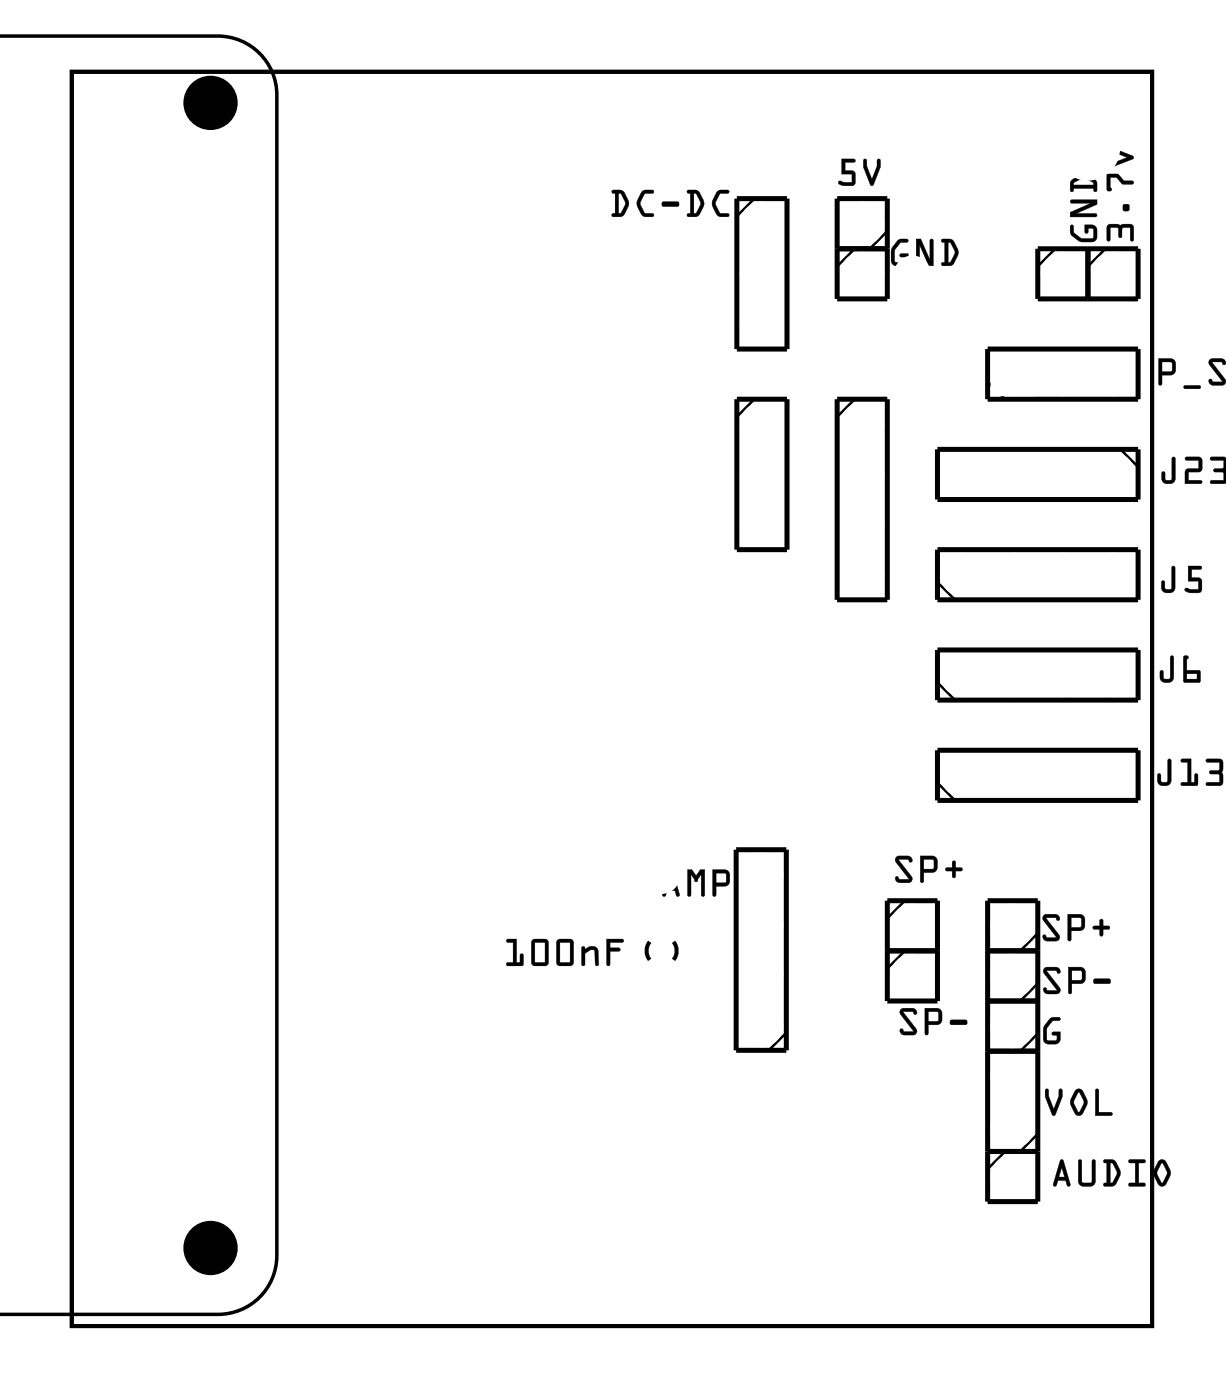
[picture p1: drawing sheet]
<svg xmlns="http://www.w3.org/2000/svg" width="62mm" height="71mm" viewBox="0 0 62 71" stroke-linecap="round" stroke-linejoin="round" font-family="sans-serif">
<path d="M3.6 3.6h54.7v63.6h-54.7zM32.9 47.7a.73 .73 0 0 0 0 .9M34.1 47.7a.73 .73 0 0 1 0 .9" fill="none" stroke="#000" stroke-width=".2"/>
<g fill="#000">
<path d="M53.1 51.6l.3-.1h.2l.1 .1-.1 .1h-.3l-.3 .3v.7h.5v-.3h-.2v-.1h.4v.4l-.2 .2h-.4l-.2-.1-.1-.2a.94 .94 0 0 1 .3-1z"/>
<path d="M3.6 3.6h54.8v63.6h-54.8zM3.6 3.6v63.6h54.7v-63.6z"/>
<path d="M31 9.6l.5 .1 .4 .6-.3 .6-.5 .1a.1 .1 0 0 1-.1-.1 .1 .1 0 0 1 .1-.1h.1v-1h-.2zM31 9.7v.1h.2v1h-.2v.1l.5 .1 .3-.5v-.4l-.3-.4zM31.3 9.8v1h.2l.2-.5-.2-.4zM31.3 9.8h.2l.2 .5-.3 .5h-.1zM32.5 9.7l.5-.1a.1 .1 0 0 1 .1 .1 .1 .1 0 0 1-.1 .1h-.3l-.3 .5 .3 .5h.3a.1 .1 0 0 1 .1 .1 .1 .1 0 0 1-.1 .1l-.4-.1-.3-.4v-.3zM32.5 9.7l-.2 .4a.83 .83 0 0 0 .3 .9h.4l.1-.1v-.1h-.4l-.3-.4v-.2l.3-.4h.4v-.1v-.1h-.4zM33.5 10.2h.8l.1 .2-.1 .1h-.7l-.1-.1zM33.6 10.2v.3h.7l.1-.1-.1-.2zM34.8 9.6l.5 .1 .4 .6-.3 .6-.5 .1a.1 .1 0 0 1-.1-.1 .1 .1 0 0 1 .1-.1h.1v-1h-.2zM34.8 9.7v.1h.2v1h-.2v.1l.5 .1 .3-.5v-.4l-.3-.4zM35.1 9.8v1h.2l.2-.5-.2-.4zM35.1 9.8h.2l.2 .5-.3 .5h-.1zM36.3 9.7l.5-.1a.1 .1 0 0 1 .1 .1 .1 .1 0 0 1-.1 .1h-.3l-.3 .5 .3 .5h.3a.1 .1 0 0 1 .1 .1 .1 .1 0 0 1-.1 .1l-.4-.1-.3-.4v-.3zM36.3 9.7l-.2 .4a.83 .83 0 0 0 .3 .9h.4l.1-.1v-.1h-.4l-.2-.4v-.2l.2-.4h.4v-.1v-.1h-.4z"/>
<path d="M31 9.6l.5 .1a.8 .8 0 0 1 .1 1.1l-.1 .2-.5-.1v-.1h.2v-1h-.2zM31.3 9.8v1h.1l.3-.5-.2-.5zM32.5 9.7l.2-.1 .4 .1v.1h-.4l-.3 .5 .3 .5h.4v.1l-.1 .1a.6 .6 0 0 1-.7-.6v-.3zM33.5 10.2h.8l.1 .2-.1 .1h-.7l-.1-.1zM34.8 9.6l.5 .1a.8 .8 0 0 1 .1 1.1l-.1 .2-.5-.1v-.1h.2v-1h-.2zM35.1 9.8v1h.1l.3-.5-.2-.5zM36.3 9.7l.2-.1 .4 .1v.1h-.4l-.3 .5 .3 .5h.4v.1l-.1 .1a.6 .6 0 0 1-.7-.6v-.3z"/>
<path d="M42.6 8h.6a.1 .1 0 0 1 .1 .1 .1 .1 0 0 1-.1 .1h-.4v.4l.5 .1v.6l-.2 .1-.6-.1a.1 .1 0 0 1 0-.1 .1 .1 0 0 1 .1 0h.5v-.4h-.5zM42.6 8v.8h.6v.4h-.7v.1l.2 .1h.5l.1-.2v-.4l-.1-.1h-.4v-.5h.5v-.1zM43.7 8.1h.2v.3l.3 .7 .2-.7v-.3a.1 .1 0 0 1 .1-.1 .1 .1 0 0 1 .1 .1v.4l-.4 .9-.5-.9zM43.8 8.1l-.1 .4 .4 .9h.1l.4-.9v-.4h-.2v.3l-.2 .7-.3-.7v-.3z"/>
<path d="M42.6 8h.6l.1 .1-.1 .1h-.4v.4l.4 .1 .1 .1v.5l-.2 .1h-.4a.15 .15 0 0 1-.2 0 .15 .15 0 0 1 .1-.2h.5v-.4h-.5zM43.7 8.1h.2v.3l.3 .7 .2-.7v-.3h.2v.4l-.4 .9h-.1l-.4-.9z"/>
<path d="M45.4 12.2l.5-.1a.1 .1 0 0 1 .1 .1 .1 .1 0 0 1-.1 .1h-.3l-.3 .4v.6h.5v-.3h-.2a.1 .1 0 0 1 0-.1 .1 .1 0 0 1 0-.1h.4l-.1 .6-.2 .1-.5-.1-.1-.2v-.6zM45.4 12.2a.9 .9 0 0 0-.1 1.2h.5l.2-.2v-.4l-.4 .1v.1h.2v.3l-.5-.1v-.6l.3-.3h.3l.1-.1-.4-.1zM46.4 12.1h.2l.5 1.1v-1a.1 .1 0 0 1 .1-.1 .1 .1 0 0 1 .1 .1v1.3h-.3l-.4-1.1v1a.1 .1 0 0 1-.1 .1 .1 .1 0 0 1-.1-.1zM46.4 12.1v1.3l.1 .1 .1-.1v-1l.4 1.1h.3v-1.3l-.2-.1v.1v1l-.5-1.1zM47.7 12.1h.5l.3 .7-.2 .6-.5 .1a.1 .1 0 0 1-.1-.1 .1 .1 0 0 1 .1-.1v-1h-.1zM47.7 12.1v.1l.2 .1v1h-.2v.1h.5l.3-.4v-.4l-.3-.4zM48 12.3v1l.2-.1 .2-.4-.2-.5zM48 12.3h.2l.2 .5-.3 .5h-.1z"/>
<path d="M45.4 12.2l.2-.1h.3l.1 .1-.1 .1h-.3l-.3 .3v.6l.5 .1v-.3h-.2v-.1l.4-.1v.5l-.2 .1-.4 .1-.2-.1-.1-.2a.94 .94 0 0 1 .3-1zM46.4 12.1h.2l.5 1.1v-1l.1-.1 .1 .1v1.3h-.3l-.4-1.1v1l-.1 .1-.1-.1zM47.7 12.1h.5a.8 .8 0 0 1 .1 1.2l-.1 .2-.5-.1v-.1h.1v-1h-.1zM48 12.3v1h.1l.3-.5-.2-.5z"/>
<path d="M54.2 11.4h.2v.4l.4 .3h.5l.1-.1-.1-.4h-.2v.2h-.1l-.1-.4 .6 .1 .1 .2-.1 .4-.2 .2a.92 .92 0 0 1-1.1-.6zM54.2 10.1h1.4v.3l-1.1 .4h1l.1 .1-1.4 .1v-.2l1-.5h-.9zM54.3 9.1a.81 .81 0 0 1 1.2 0l.1 .5-.1 .1-.1-.2h-1l-.1 .2-.1-.4zM54.4 9.3v.1h1l-.1-.2-.4-.2zM54.2 7.9h1.2v-.1l-.4-.1-.1-.1h.6l.1 .8h-.2v-.3h-1v.3h-.1z"/>
<path d="M54.2 11.4h.2v.4l.3 .2h.6v-.4h-.2v.1a.1 .1 0 0 1-.1 .1 .1 .1 0 0 1-.1-.1v-.3l.6 .1 .1 .2-.1 .5-.2 .1-.7-.1-.4-.3zM54.2 11.4v.3l.1 .2a.9 .9 0 0 0 1.2 .2v-.5l-.1-.2h-.5l.1 .4h.1v-.2h.3v.4l-.1 .1h-.6l-.3-.3v-.4zM54.2 10.1h1.4v.3l-1.1 .4h1a.1 .1 0 0 1 .1 .1 .1 .1 0 0 1-.1 .1h-1.3v-.3l1-.4h-.9zM54.2 10.2l.1 .1h1l-1.1 .5v.2l1.3-.1v-.1h-1l1.1-.4v-.3zM54.3 9.1l.5-.2h.3l.4 .3 .1 .4a.1 .1 0 0 1-.1 .1 .1 .1 0 0 1-.1-.1v-.1h-1v.1a.1 .1 0 0 1-.1 .1 .1 .1 0 0 1-.1-.1zM54.3 9.1l-.1 .2 .1 .4h.1v-.2h1v.2h.1v-.5l-.4-.3h-.4zM54.4 9.3v.1h1l-.1-.2-.4-.2zM54.4 9.3l.5-.3 .4 .2 .1 .2h-1zM54.2 7.9h1.2v-.1h-.4a.1 .1 0 0 1-.1-.1 .1 .1 0 0 1 .1-.1h.5l.1 .8a.1 .1 0 0 1-.1 .1 .1 .1 0 0 1-.1-.1v-.3h-1v.3a.1 .1 0 0 1-.1 .1 .1 .1 0 0 1-.1-.1zM54.2 7.9l.1 .5h.1v-.3h1v.3h.1v-.8h-.5v.1h.4v.2z"/>
<path d="M56.1 11.4h1.2l.1 .1v.7h-.2v-.7l-.4 .1v.4h-.1l-.1-.4-.4-.1v.6l-.1 .1zM56.9 10.4h.3v.3h-.3zM56.1 8.8h.5l.3 .4h.5v.1h-.6l-.3-.3h-.3v.5l.1 .1-.2 .1zM56.1 7.6l.4-.1 .9 .4v.1l-.9 .4h-.4v-.2h.3l.7-.2-.7-.3h-.3z"/>
<path d="M56.1 11.4h1.2l.1 .1v.6a.1 .1 0 0 1-.1 .1 .1 .1 0 0 1-.1-.1v-.6l-.3 .1-.1 .4a.1 .1 0 0 1-.1 .1 .1 .1 0 0 1-.1-.1v-.4l-.4-.1v.6a.1 .1 0 0 1-.1 .1 .1 .1 0 0 1-.1-.1zM56.1 11.4v.8l.1-.1v-.6h.4l.1 .5h.1v-.5h.4l.1 .7h.1v-.7l-.1-.1zM56.9 10.4h.3v.3h-.3zM56.9 10.4v.3h.3v-.3zM56 8.8h.6l.3 .4 .4-.1a.1 .1 0 0 1 .1 .1 .1 .1 0 0 1-.1 .1h-.5l-.3-.3h-.3v.5l.1 .1-.2 .1zM56.1 8.8v.9l.2-.1-.1-.1v-.5h.3l.3 .3h.6v-.1h-.5l-.3-.4zM56.1 7.6l.4-.1 .9 .5-.9 .4h-.4a.1 .1 0 0 1-.1-.1 .1 .1 0 0 1 .1-.1h.3l.7-.2-.7-.3h-.3zM56.1 7.6v.1h.3l.7 .3-.7 .2h-.3v.2h.4l.9-.4v-.1l-.9-.4z"/>
<path d="M58.7 18.1l.7 .1 .2 .2-.1 .5-.7 .1 .1 .4a.1 .1 0 0 1-.1 .1 .1 .1 0 0 1-.1-.1zM58.7 18.2v1.2l.1 .1v-.1v-.4l.7-.1v-.5l-.1-.2zM58.8 18.3v.5h.5v-.4zM58.8 18.3l.5 .1v.4h-.5zM60 19.5h.7a.1 .1 0 0 1 .1 .1 .1 .1 0 0 1-.1 .1h-.7zM60 19.6v.1h.7l.1-.1-.1-.1zM61.3 18.2h.6l.2 .2a.13 .13 0 0 1-.2 .1 .13 .13 0 0 1-.1-.2l-.4 .1 .6 .8a.21 .21 0 0 1 .1 .2 .21 .21 0 0 1-.2 .1h-.5l-.2-.2a.13 .13 0 0 1 .1-.1 .13 .13 0 0 1 .1 .1h.5l-.7-.8zM61.3 18.2v.3l.6 .8-.5 .1-.1-.2-.1 .2 .2 .1h.6l.1-.2-.7-.9 .4-.1 .2 .2 .1-.2-.3-.1zM62.1 18.1v1.4zM62.1 18.2v1.3z"/>
<path d="M58.7 18.2h.7l.1 .2v.5l-.7 .1v.4v.1l-.1-.1zM58.8 18.3v.5h.5v-.4zM60 19.5h.7l.1 .1-.1 .1h-.7zM61.3 18.2h.5l.3 .1-.1 .2-.1-.2-.5 .1 .7 .9-.1 .2h-.6l-.2-.1 .1-.2 .1 .1h.5l-.6-.8zM62.1 18.2v1.3z"/>
<path d="M59.2 38.5h.1v1a.37 .37 0 0 1-.3 .3 .37 .37 0 0 1-.4-.3v-.2a.1 .1 0 0 1 .1-.1 .1 .1 0 0 1 .1 .1v.3h.3zM59.2 38.5l-.1 1.1h-.3l-.1-.4h-.1v.3a.35 .35 0 0 0 .4 .3 .35 .35 0 0 0 .3-.3v-1zM59.8 38.5l.5-.1v1.2h.2v-.3a.1 .1 0 0 1 .1-.1 .1 .1 0 0 1 .1 .1l-.1 .5h-.7a.1 .1 0 0 1-.1-.1 .1 .1 0 0 1 .1-.1h.2v-1h-.3zM59.8 38.5l.1 .1h.3v1h-.3l-.1 .1 .8 .1v-.6h-.1v.4h-.2v-1.2zM61.1 38.5l.7-.1 .1 .2v.5v.6l-.1 .1h-.6a.1 .1 0 0 1-.1-.1 .1 .1 0 0 1 .1-.1h.6l-.1-.4h-.4a.1 .1 0 0 1-.1-.1 .1 .1 0 0 1 .1-.1h.4l.1-.4h-.7zM61.1 38.5v.1h.7l-.1 .4h-.4v.1v.1h.4l.1 .4h-.6l-.1 .1 .7 .1 .1-.2v-.5v-.6l-.1-.1z"/>
<path d="M59.2 38.5h.1v1a.36 .36 0 0 1-.3 .3 .36 .36 0 0 1-.4-.3v-.3h.1h.1v.4h.3zM59.8 38.5l.5-.1v1.2h.2v-.4h.1v.6l-.8-.1 .1-.1h.2v-1h-.2zM61.1 38.5l.7-.1 .1 .1v.6v.5l-.1 .2-.7-.1 .1-.1h.6l-.1-.4h-.4l-.1-.1 .1-.1h.4l.1-.4h-.7z"/>
<path d="M59.3 33.2l.1 .1v1a.37 .37 0 0 1-.3 .3 .37 .37 0 0 1-.4-.3v-.3a.1 .1 0 0 1 .1-.1 .1 .1 0 0 1 .1 .1l.1 .4h.2zM59.3 33.2v1.1l-.4 .1-.1-.4v.3a.35 .35 0 0 0 .3 .3 .35 .35 0 0 0 .3-.3v-1zM59.9 33.2h.2a.09 .09 0 0 1 .1 .1 .09 .09 0 0 1-.1 .1v.6h.7l-.1 .6-.8-.1zM60 33.2l-.1 1.3 .8 .1 .1-.6h-.7v-.6l.1-.1zM60.1 34.1v.3h.5v-.3zM60.1 34.1h.5v.3h-.5z"/>
<path d="M59.3 33.2l.1 .1v1a.36 .36 0 0 1-.3 .3 .36 .36 0 0 1-.4-.3v-.3h.1h.1v.4l.4-.1zM60 33.2l.2 .1-.1 .1v.6h.7l-.1 .6-.8-.1zM60.1 34.1v.3h.5v-.3z"/>
<path d="M59.4 28.7l.1 .1v1a.37 .37 0 0 1-.3 .2 .37 .37 0 0 1-.4-.2v-.3a.1 .1 0 0 1 .1-.1 .1 .1 0 0 1 .1 .1v.3h.3zM59.4 28.7l-.1 1.1h-.3l-.1-.4-.1 .1v.3a.35 .35 0 0 0 .4 .2 .35 .35 0 0 0 .3-.2v-1zM60.2 28.7h.6a.1 .1 0 0 1 .1 .1 .1 .1 0 0 1-.1 .1l-.5-.1v.5h.5l.1 .6-.2 .1h-.7a.1 .1 0 0 1 0-.2 .1 .1 0 0 1 .1 0l.6 .1v-.5h-.5zM60.2 28.7v.7h.5v.5l-.6-.1-.1 .1 .3 .1h.5l.1-.1-.1-.5v-.1h-.5v-.5h.5l.1-.1z"/>
<path d="M59.4 28.7l.1 .1v1a.36 .36 0 0 1-.3 .2 .36 .36 0 0 1-.4-.2v-.3l.1-.1 .1 .1v.3h.3zM60.2 28.7h.6l.1 .1h-.1h-.5v.5h.5l.1 .1v.5l-.2 .1h-.4a.15 .15 0 0 1-.2 0 .15 .15 0 0 1 0-.2l.6 .1v-.5h-.5z"/>
<path d="M59.4 23.2h.1v1a.37 .37 0 0 1-.3 .3 .37 .37 0 0 1-.4-.3v-.2a.1 .1 0 0 1 .1-.1 .1 .1 0 0 1 .1 .1v.3h.3zM59.4 23.2l-.1 1.1h-.3l-.1-.4h-.1v.3a.35 .35 0 0 0 .4 .3 .35 .35 0 0 0 .3-.3v-1zM60 23.2l.7-.1 .2 .1-.1 .7h-.6v.4h.6a.1 .1 0 0 1 .1 .1 .1 .1 0 0 1-.1 .1h-.8l.1-.7 .6-.1v-.4h-.6zM60 23.2l.1 .1h.6v.4l-.6 .1-.1 .7h.8v-.2h-.6v-.4h.6l.1-.6-.2-.1zM61.3 23.2l.7-.1 .1 .1v1.3h-.7a.1 .1 0 0 1-.1-.1 .1 .1 0 0 1 .1-.1h.6l-.1-.4h-.4a.1 .1 0 0 1-.1-.1 .1 .1 0 0 1 .1-.1h.4l.1-.4h-.7zM61.3 23.2v.1h.7v.4h-.5v.1v.1h.5v.4h-.6l-.1 .1 .7 .1 .1-.2v-.5v-.5l-.1-.1z"/>
<path d="M59.4 23.2h.1v1a.36 .36 0 0 1-.3 .3 .36 .36 0 0 1-.4-.3v-.3h.1h.1v.4h.3zM60 23.2l.7-.1 .2 .2-.1 .6h-.6v.4h.6v.2h-.8l.1-.7 .6-.1v-.4h-.6zM61.3 23.2l.7-.1 .1 .2v1.1l-.1 .1-.7-.1 .1-.1h.6l-.1-.4h-.4v-.1v-.1h.4l.1-.4h-.7z"/>
<path d="M25.7 47.6h.5v1.1h.1v-.3a.1 .1 0 0 1 .1-.1 .1 .1 0 0 1 .1 .1v.5h-.8a.1 .1 0 0 1-.1-.1 .1 .1 0 0 1 .1-.1h.3v-1h-.3zM25.7 47.6v.1h.3v1.1h-.3v.1h.8v-.6l-.2 .1v.4h-.1v-1.2zM27 47.6h.6l.2 .1v1l-.1 .2h-.6l-.2-.1zM27 47.6l-.1 1.2 .2 .1h.6l.1-.2v-1l-.2-.1zM27.1 47.7v1h.5v-1zM27.1 47.7h.5v1.1h-.5zM28.2 47.6h.7l.1 .1 .1 1-.2 .2h-.5l-.2-.1zM28.2 47.6v1.2l.2 .1h.5l.1-.2v-1l-.1-.1zM28.4 47.7v1h.5v-1zM28.3 47.7h.6v1.1h-.6zM29.5 48h.1v.1a.39 .39 0 0 1 .7 .1v.6a.09 .09 0 0 1-.1 .1 .09 .09 0 0 1-.1-.1v-.6l-.2-.1-.3 .2v.5a.1 .1 0 0 1-.1 .1 .1 .1 0 0 1-.1-.1zM29.5 48v.9l.1-.1v-.5l.3-.2 .2 .1 .1 .7h.1v-.7a.32 .32 0 0 0-.5-.2l-.2 .1v-.1zM30.7 47.6h.8a.1 .1 0 0 1 .1 0 .1 .1 0 0 1-.1 .1h-.6v.3h.4a.1 .1 0 0 1 .1 .1 .1 .1 0 0 1-.1 .1h-.4v.6a.1 .1 0 0 1-.1 .1 .1 .1 0 0 1-.1-.1zM30.7 47.6v1.2l.1 .1 .1-.1v-.6h.4l.1-.1-.1-.1h-.4v-.3h.6l.1-.1h-.1z"/>
<path d="M25.7 47.6h.5v1.1h.1v-.3l.2-.1v.6h-.9l.1-.1 .3-.1v-1h-.3zM27 47.6h.6l.2 .1v1l-.1 .2h-.6l-.2-.1zM27.1 47.7v1h.5v-1zM28.2 47.6h.7l.1 .1v1l-.1 .2h-.5l-.2-.1zM28.4 47.7v1h.5v-1zM29.5 48h.1v.1a.38 .38 0 0 1 .4-.2 .38 .38 0 0 1 .3 .3v.7h-.2v-.7l-.2-.1-.3 .2v.6h-.1zM30.7 47.6h.8h.1l-.1 .1h-.6v.3h.4l.1 .1-.1 .1h-.4v.6l-.1 .1-.1-.1z"/>
<path d="M33.9 44.1h.2l.3 1.2v.1h-.1l-.1-.3h-.4l-.1 .3h-.2zM33.9 44.1l-.4 1.2 .2 .1 .1-.3h.4v.2l.2 .1v-.1l-.3-1.2zM34 44.5l-.2 .4h.3zM34 44.4l.1 .5h-.3zM34.8 44h.2l.3 .4 .2-.4h.2v1.3a.1 .1 0 0 1-.1 .1 .1 .1 0 0 1-.1-.1v-1l-.2 .2a.1 .1 0 0 1 0 .2 .11 .11 0 0 1-.1-.2l-.2-.2v1a.1 .1 0 0 1-.1 .1 .1 .1 0 0 1-.1-.1zM34.8 44v1.4h.1l.1-.1v-1l.3 .4 .2-.4v1l.1 .1 .1-1.4h-.2l-.2 .4-.3-.4zM36.1 44l.7 .1 .2 .2-.1 .5-.6 .1v.4a.1 .1 0 0 1-.1 .1 .1 .1 0 0 1-.1-.1zM36.1 44v1.3l.1 .1 .1-.1v-.4l.6-.1v-.5l-.1-.2zM36.3 44.2v.5h.4v-.4zM36.3 44.2h.5v.5h-.5z"/>
<path d="M33.9 44.1h.2l.3 1.2v.1h-.1l-.1-.3h-.4l-.1 .3h-.1zM34 44.5l-.2 .4h.3zM34.8 44h.2l.3 .4 .2-.4h.2l-.1 1.4-.1-.1v-1l-.2 .2a.1 .1 0 0 1 0 .2 .11 .11 0 0 1-.1-.2l-.2-.2v1l-.1 .1zM36.1 44l.7 .1 .2 .2-.1 .5-.6 .1v.4l-.1 .1-.1-.1zM36.3 44.2v.5h.5v-.5z"/>
<path d="M45.4 43.4h.7l.1 .2a.13 .13 0 0 1-.1 .1 .13 .13 0 0 1-.1-.2l-.5 .1 .7 .8a.21 .21 0 0 1 0 .2 .21 .21 0 0 1-.2 .1h-.5l-.2-.2a.13 .13 0 0 1 .2-.1 .13 .13 0 0 1 .1 .1h.4l-.6-.8zM45.4 43.4v.3l.6 .8h-.4l-.2-.1v.2l.2 .1h.5l.1-.2-.7-1h.5l.1 .2 .1-.2-.2-.1zM46.6 43.3l.7 .1 .2 .2-.1 .5-.6 .1v.4a.1 .1 0 0 1-.1 .1 .1 .1 0 0 1-.1-.1zM46.6 43.4v1.2l.1 .1 .1-.1v-.4l.6-.1 .1-.5-.2-.2zM46.8 43.5v.5h.5v-.4zM46.8 43.5h.5v.5h-.5zM47.9 44l.3-.1v-.2a.1 .1 0 0 1 .1-.1 .1 .1 0 0 1 .1 .1v.2h.3a.1 .1 0 0 1 .1 .1 .1 .1 0 0 1-.1 .1h-.3v.3a.1 .1 0 0 1-.1 .1 .1 .1 0 0 1-.1-.1v-.3h-.3zM47.9 44v.1h.3v.3l.1 .1 .1-.1v-.3h.3v-.1h-.3v-.3l-.1-.1-.1 .1v.3z"/>
<path d="M45.4 43.4h.6l.2 .1-.1 .2-.1-.2h-.5l.7 .9-.1 .3h-.5l-.2-.1v-.2l.1 .1h.5l-.6-.8zM46.6 43.4h.7l.2 .2-.1 .5-.6 .1v.4l-.1 .1-.1-.1zM46.8 43.5v.5h.5v-.4zM47.9 44l.3-.1v-.2l.1-.1 .1 .1v.2h.3v.1v.1h-.3v.3l-.1 .1-.1-.1v-.3h-.3z"/>
<path d="M45.6 51.1h.7l.1 .2a.13 .13 0 0 1-.1 .1 .13 .13 0 0 1-.1-.2l-.5 .1 .7 .8a.21 .21 0 0 1 0 .2 .21 .21 0 0 1-.2 .1h-.5l-.1-.2a.13 .13 0 0 1 .1-.1 .13 .13 0 0 1 .1 .1h.5l-.7-.8zM45.6 51.1v.3l.7 .8-.5 .1-.1-.2-.1 .2 .2 .1h.5l.1-.2-.7-.9 .5-.1 .1 .2 .1-.2-.2-.1zM46.8 51.1h.7l.2 .2-.1 .5-.6 .1v.4a.1 .1 0 0 1-.1 .1 .1 .1 0 0 1-.1-.1zM46.8 51.1v1.2l.1 .1 .1-.1v-.4l.6-.1 .1-.5-.2-.2zM47 51.2v.5h.5v-.4zM47 51.2l.5 .1v.4h-.5zM48.1 51.7l.8-.1 .1 .2-.1 .1h-.7h-.1zM48.1 51.7l.1 .2h.7l.1-.1-.1-.1z"/>
<path d="M45.6 51.1h.6l.2 .1-.1 .2-.1-.2-.5 .1 .7 .9-.1 .2h-.5l-.2-.1 .1-.2 .1 .1h.5l-.7-.8zM46.8 51.1h.7l.2 .2-.1 .5-.6 .1v.4l-.1 .1-.1-.1zM47 51.2v.5h.5v-.4zM48.1 51.7h.8l.1 .1-.1 .1h-.7h-.1z"/>
<path d="M52.9 46.4l.6-.1 .2 .2a.13 .13 0 0 1-.2 .1 .13 .13 0 0 1-.1-.1h-.4l.6 .8a.21 .21 0 0 1 .1 .3 .21 .21 0 0 1-.2 .1h-.6l-.1-.3a.13 .13 0 0 1 .1 0 .13 .13 0 0 1 .1 .1h.5l-.7-.9zM52.9 46.4l-.1 .2 .7 .9h-.5l-.1-.1-.1 .1 .2 .2 .5-.1 .2-.2-.7-.9h.4l.2 .1v-.1l-.2-.2zM54.1 46.3h.7l.2 .3-.1 .5h-.7l.1 .5a.1 .1 0 0 1-.1 .1 .1 .1 0 0 1-.1-.1zM54.1 46.3v1.3l.1 .1v-.1v-.5h.7v-.5l-.1-.3zM54.2 46.5v.5l.5-.1v-.4zM54.2 46.5h.5v.5h-.5zM55.4 46.9h.3v-.3a.1 .1 0 0 1 .1-.1 .1 .1 0 0 1 .1 .1v.3h.2a.1 .1 0 0 1 .1 .1 .1 .1 0 0 1-.1 .1h-.2v.2a.1 .1 0 0 1-.1 .1 .1 .1 0 0 1-.1-.1v-.2h-.3zM55.4 46.9v.2h.3v.3h.1h.1v-.3h.3v-.1v-.1h-.3v-.3h-.1h-.1v.3z"/>
<path d="M52.9 46.4l.5-.1 .3 .2-.1 .1-.1-.1h-.5l.7 .9-.2 .3h-.5l-.2-.2 .1-.2 .1 .2h.5l-.7-.9zM54.1 46.3h.7l.1 .3v.5h-.7v.5v.1l-.1-.1zM54.2 46.5v.5l.5-.1v-.4zM55.4 46.9h.3v-.3h.1h.1v.3h.3v.1v.1h-.3v.3h-.1h-.1v-.3h-.3z"/>
<path d="M53.1 51.6l.5-.1a.1 .1 0 0 1 .1 .1 .1 .1 0 0 1-.1 .1h-.3l-.3 .4v.6h.5v-.3h-.1a.1 .1 0 0 1-.1 0 .1 .1 0 0 1 .1-.1h.3l-.1 .5-.2 .1-.5-.1-.1-.2v-.6zM53.1 51.6h.1a.9 .9 0 0 0-.2 1.3h.5l.2-.3v-.3h-.3l-.1 .1h.2v.3h-.5v-.7l.3-.3h.3l.1-.1-.3-.1z"/>
<path d="M52.9 49h.7l.1 .2a.13 .13 0 0 1-.1 .1 .13 .13 0 0 1-.1-.1h-.5l.7 .8a.21 .21 0 0 1 0 .2 .21 .21 0 0 1-.2 .2l-.5-.1-.2-.2a.13 .13 0 0 1 .2-.1 .13 .13 0 0 1 .1 .2l.4-.1-.6-.8zM52.9 49v.3l.6 .8-.4 .1-.2-.2v.2l.2 .1h.5l.1-.2-.7-.9 .5-.1 .1 .2 .1-.2-.2-.1zM54.1 49h.7l.2 .2-.1 .6h-.6v.5a.1 .1 0 0 1-.1 .1 .1 .1 0 0 1-.1-.1zM54.1 49v1.3h.1h.1v-.5l.6-.1 .1-.5-.2-.2zM54.3 49.2v.4h.5v-.4zM54.3 49.1l.5 .1v.4l-.5 .1zM55.4 49.6h.8l.1 .1-.1 .1h-.7h-.1zM55.4 49.6l.1 .2h.7v-.1v-.1z"/>
<path d="M52.9 49h.6l.2 .1-.1 .2-.1-.1h-.5l.7 .9-.1 .2h-.5l-.2-.1v-.2l.1 .2 .5-.1-.6-.8zM54.1 49h.7l.2 .2-.1 .5-.6 .1v.5h-.1h-.1zM54.3 49.2v.4h.5v-.4zM55.4 49.6h.8v.1v.1h-.7h-.1z"/>
<path d="M53 55.2h.1v.3l.3 .7 .2-.7v-.3a.1 .1 0 0 1 .1-.1 .1 .1 0 0 1 .1 .1v.4l-.4 .9-.5-.9zM53 55.2l-.1 .4 .4 .9h.1l.4-1v-.3h-.2v.3l-.2 .7-.3-.7v-.3zM54.5 55.2l.1-.1 .2 .1 .3 .5-.3 .7a.24 .24 0 0 1-.4 0l-.2-.6zM54.5 55.2l-.3 .6 .2 .6a.24 .24 0 0 0 .4 0l.3-.6-.3-.5a.23 .23 0 0 0-.3-.1zM54.6 55.3l-.2 .5 .2 .5 .3-.5zM54.6 55.3l.1 .1 .2 .4-.3 .5-.2-.5zM55.5 55.2h.2l-.1 1.1h.7a.1 .1 0 0 1 0 .1 .1 .1 0 0 1 0 .1h-.8zM55.5 55.2v1.3h.8v-.2h-.7v-1.1z"/>
<path d="M53 55.2h.1v.3l.3 .7 .2-.7v-.3h.2v.3l-.4 1h-.1l-.4-.9zM54.5 55.2l.1-.1 .2 .1 .3 .5-.3 .7a.23 .23 0 0 1-.4 0l-.2-.6zM54.6 55.3l-.2 .5 .2 .5 .3-.5zM55.5 55.2h.1v1.1h.7v.2h-.8z"/>
<path d="M53.7 58.7l.2 .1 .3 1.2v.1h-.2v-.3h-.4l-.1 .3-.2-.1zM53.7 58.8l-.4 1.2 .2 .1 .1-.3h.4v.2l.1 .1 .1-.1-.4-1.2zM53.8 59.1l-.2 .5h.3zM53.8 59.1l.1 .5h-.3zM54.6 58.7l.2 .1v1l.1 .1h.4v-1.1a.1 .1 0 0 1 .1-.1 .1 .1 0 0 1 .1 .1v1.1l-.2 .2h-.4l-.2-.1-.1-.2zM54.6 58.8v1.1l.2 .2h.5l.2-.3v-1l-.1-.1-.1 .1v1.1h-.4l-.1-.1v-1zM55.9 58.7l.5 .1 .4 .6-.3 .6-.5 .1a.1 .1 0 0 1-.1-.1 .1 .1 0 0 1 .1-.1h.1v-1h-.2zM55.9 58.8v.1h.2v1h-.2v.1l.5 .1 .3-.5v-.4l-.3-.4zM56.2 58.9v1h.2l.2-.5-.2-.4zM56.2 58.9h.2l.2 .5-.3 .5h-.1zM57.2 58.7h.7a.1 .1 0 0 1 .1 .1 .1 .1 0 0 1-.1 .1h-.2v1h.2a.1 .1 0 0 1 .1 .1 .1 .1 0 0 1-.1 .1h-.7a.1 .1 0 0 1-.1-.1 .1 .1 0 0 1 .1-.1h.3v-1h-.3zM57.2 58.8v.1h.3v1h-.3v.1l.8 .1v-.2h-.3v-1h.3v-.1zM58.7 58.8l.2-.1 .1 .1 .3 .5-.2 .7a.25 .25 0 0 1-.5 0l-.2-.6zM58.7 58.8l-.3 .6 .2 .6a.25 .25 0 0 0 .5 0l.2-.6-.2-.5a.23 .23 0 0 0-.4-.1zM58.8 58.9l-.2 .5 .3 .5 .2-.5zM58.8 58.9h.1l.2 .5-.2 .5-.3-.5z"/>
<path d="M53.7 58.7l.2 .1 .3 1.2v.1h-.2v-.3h-.4l-.1 .3-.2-.1zM53.8 59.1l-.2 .5h.3zM54.6 58.8h.2v1l.1 .1h.4v-1.1l.1-.1 .1 .1v1l-.2 .3h-.5l-.2-.2zM55.9 58.8h.5a.8 .8 0 0 1 .1 1.1l-.1 .2-.5-.1v-.1h.2v-1h-.2zM56.2 58.9v1h.1l.3-.5-.2-.4zM57.2 58.8h.8v.1h-.3v1h.3v.2l-.8-.1v-.1h.3v-1h-.3zM58.7 58.8l.2-.1 .1 .1 .3 .5-.2 .7a.25 .25 0 0 1-.5 0l-.2-.6zM58.8 58.9l-.2 .5 .3 .5 .2-.5z"/>
</g>
<path d="M0 1.8h11a2.99 2.99 0 0 1 3 3v58.8a2.97 2.97 0 0 1-3 3h-11.1" fill="none" stroke="#000" stroke-width=".18"/>
<g fill="#000">
<circle cx="10.7" cy="5.2" r="1.38"/>
<circle cx="10.7" cy="63.2" r="1.38"/>
</g>
<g fill="none" stroke="#000" stroke-width=".25">
<path d="M37.3 10.1h2.6v7.6h-2.6zM42.4 12.6h2.5M42.4 10.1h2.5v5h-2.5zM50 17.7h7.6v2.5h-7.6zM52.6 12.6h5v2.5h-5zM55.1 12.6v2.5M37.3 20.2h2.6v7.6h-2.6zM42.4 20.2h2.5v10.2h-2.5zM47.5 32.9h10.1v2.6h-10.1zM47.5 27.8h10.1v2.6h-10.1zM47.5 38h10.1v2.5h-10.1zM47.5 22.8h10.1v2.5h-10.1z"/>
<path d="M37.3 43h2.5v10.2h-2.5zM44.9 45.6h2.6v5.1h-2.6zM44.9 48.2h2.6M50 45.6h2.6v15.3h-2.6zM50 53.2h2.6M50 58.3h2.6M50 50.7h2.6M50 48.2h2.6"/>
</g>
<g fill="none" stroke="#000" stroke-width=".13">
<path d="M38.2 10.1l-.9 .8M43.3 12.6l-.9 .9M44.9 11.7l-.9 .9M50 19.3l.9 .9M53.4 12.6l-.8 .9M56 12.6l-.9 .9M38.2 20.2l-.9 .9M43.3 20.2l-.9 .9M47.5 34.6l.9 .9M47.5 39.7l.9 .8M47.5 29.5l.9 .9M56.7 22.8l.9 .8"/>
<path d="M39.8 52.3l-.9 .9M45.8 48.2l-.9 .8M45.8 45.6l-.9 .9M50.9 58.3l-.9 .9M52.6 57.4l-.9 .9M52.6 52.4l-.9 .8M52.6 49.8l-.9 .9M52.6 47.3l-.9 .9"/>
</g>
<circle cx="41.1" cy="52" r=".65" fill="#fff"/>
<circle cx="41.1" cy="52" r=".65" fill="none" stroke="#fff" stroke-width=".55"/>
<circle cx="51.3" cy="13.9" r=".65" fill="#fff"/>
<circle cx="51.3" cy="13.9" r=".65" fill="none" stroke="#fff" stroke-width=".55"/>
<circle cx="46.2" cy="13.9" r=".65" fill="#fff"/>
<circle cx="46.2" cy="13.9" r=".65" fill="none" stroke="#fff" stroke-width=".55"/>
<circle cx="33.5" cy="44.4" r=".65" fill="#fff"/>
<circle cx="33.5" cy="44.4" r=".65" fill="none" stroke="#fff" stroke-width=".55"/>
<circle cx="33.5" cy="31.7" r=".65" fill="#fff"/>
<circle cx="33.5" cy="31.7" r=".65" fill="none" stroke="#fff" stroke-width=".55"/>
<circle cx="33.5" cy="29.1" r=".65" fill="#fff"/>
<circle cx="33.5" cy="29.1" r=".65" fill="none" stroke="#fff" stroke-width=".55"/>
<circle cx="33.5" cy="13.9" r=".65" fill="#fff"/>
<circle cx="33.5" cy="13.9" r=".65" fill="none" stroke="#fff" stroke-width=".55"/>
<circle cx="41.1" cy="16.4" r=".65" fill="#fff"/>
<circle cx="41.1" cy="16.4" r=".65" fill="none" stroke="#fff" stroke-width=".55"/>
<circle cx="53.8" cy="16.4" r=".65" fill="#fff"/>
<circle cx="53.8" cy="16.4" r=".65" fill="none" stroke="#fff" stroke-width=".55"/>
<circle cx="48.7" cy="54.5" r=".65" fill="#fff"/>
<circle cx="48.7" cy="54.5" r=".65" fill="none" stroke="#fff" stroke-width=".55"/>
<circle cx="33.5" cy="54.5" r=".65" fill="#fff"/>
<circle cx="33.5" cy="54.5" r=".65" fill="none" stroke="#fff" stroke-width=".55"/>
<circle cx="53.8" cy="44.4" r=".65" fill="#fff"/>
<circle cx="53.8" cy="44.4" r=".65" fill="none" stroke="#fff" stroke-width=".55"/>
<circle cx="41.1" cy="44.4" r=".65" fill="#fff"/>
<circle cx="41.1" cy="44.4" r=".65" fill="none" stroke="#fff" stroke-width=".55"/>
<circle cx="41.1" cy="46.9" r=".65" fill="#fff"/>
<circle cx="41.1" cy="46.9" r=".65" fill="none" stroke="#fff" stroke-width=".55"/>
<circle cx="56.4" cy="44.4" r=".65" fill="#fff"/>
<circle cx="56.4" cy="44.4" r=".65" fill="none" stroke="#fff" stroke-width=".55"/>
<circle cx="56.4" cy="52" r=".65" fill="#fff"/>
<circle cx="56.4" cy="52" r=".65" fill="none" stroke="#fff" stroke-width=".55"/>
<circle cx="6.8" cy="6.3" r="1.5" fill="#fff"/>
<circle cx="6.8" cy="6.3" r="1.5" fill="none" stroke="#fff" stroke-width=".25"/>
<circle cx="6.8" cy="64.7" r="1.5" fill="#fff"/>
<circle cx="6.8" cy="64.7" r="1.5" fill="none" stroke="#fff" stroke-width=".25"/>
<circle cx="55.1" cy="63.4" r="1.5" fill="#fff"/>
<circle cx="55.1" cy="63.4" r="1.5" fill="none" stroke="#fff" stroke-width=".25"/>
<circle cx="55.1" cy="7.5" r="1.5" fill="#fff"/>
<circle cx="55.1" cy="7.5" r="1.5" fill="none" stroke="#fff" stroke-width=".25"/>
<circle cx="33.5" cy="49.4" r=".64" fill="#fff"/>
<circle cx="33.5" cy="49.4" r=".64" fill="none" stroke="#fff" stroke-width=".76" stroke-linecap="butt"/>
<circle cx="33.5" cy="46.9" r=".64" fill="#fff"/>
<circle cx="33.5" cy="46.9" r=".64" fill="none" stroke="#fff" stroke-width=".76" stroke-linecap="butt"/>
<circle cx="9.4" cy="10.1" r=".74" fill="#fff"/>
<circle cx="9.4" cy="10.1" r=".74" fill="none" stroke="#fff" stroke-width=".75" stroke-linecap="butt"/>
<circle cx="9.4" cy="12.6" r=".74" fill="#fff"/>
<circle cx="9.4" cy="12.6" r=".74" fill="none" stroke="#fff" stroke-width=".75" stroke-linecap="butt"/>
<circle cx="9.4" cy="15.1" r=".74" fill="#fff"/>
<circle cx="9.4" cy="15.1" r=".74" fill="none" stroke="#fff" stroke-width=".75" stroke-linecap="butt"/>
<circle cx="9.4" cy="17.7" r=".74" fill="#fff"/>
<circle cx="9.4" cy="17.7" r=".74" fill="none" stroke="#fff" stroke-width=".75" stroke-linecap="butt"/>
<circle cx="9.4" cy="20.2" r=".74" fill="#fff"/>
<circle cx="9.4" cy="20.2" r=".74" fill="none" stroke="#fff" stroke-width=".75" stroke-linecap="butt"/>
<circle cx="9.4" cy="22.8" r=".74" fill="#fff"/>
<circle cx="9.4" cy="22.8" r=".74" fill="none" stroke="#fff" stroke-width=".75" stroke-linecap="butt"/>
<circle cx="9.4" cy="25.3" r=".74" fill="#fff"/>
<circle cx="9.4" cy="25.3" r=".74" fill="none" stroke="#fff" stroke-width=".75" stroke-linecap="butt"/>
<circle cx="9.4" cy="27.8" r=".74" fill="#fff"/>
<circle cx="9.4" cy="27.8" r=".74" fill="none" stroke="#fff" stroke-width=".75" stroke-linecap="butt"/>
<circle cx="9.3" cy="30.4" r=".74" fill="#fff"/>
<circle cx="9.3" cy="30.4" r=".74" fill="none" stroke="#fff" stroke-width=".75" stroke-linecap="butt"/>
<circle cx="9.4" cy="32.9" r=".74" fill="#fff"/>
<circle cx="9.4" cy="32.9" r=".74" fill="none" stroke="#fff" stroke-width=".75" stroke-linecap="butt"/>
<circle cx="9.4" cy="35.5" r=".74" fill="#fff"/>
<circle cx="9.4" cy="35.5" r=".74" fill="none" stroke="#fff" stroke-width=".75" stroke-linecap="butt"/>
<circle cx="9.4" cy="38" r=".74" fill="#fff"/>
<circle cx="9.4" cy="38" r=".74" fill="none" stroke="#fff" stroke-width=".75" stroke-linecap="butt"/>
<circle cx="9.4" cy="40.5" r=".74" fill="#fff"/>
<circle cx="9.4" cy="40.5" r=".74" fill="none" stroke="#fff" stroke-width=".75" stroke-linecap="butt"/>
<circle cx="9.4" cy="43.1" r=".74" fill="#fff"/>
<circle cx="9.4" cy="43.1" r=".74" fill="none" stroke="#fff" stroke-width=".75" stroke-linecap="butt"/>
<circle cx="9.4" cy="45.6" r=".74" fill="#fff"/>
<circle cx="9.4" cy="45.6" r=".74" fill="none" stroke="#fff" stroke-width=".75" stroke-linecap="butt"/>
<circle cx="9.4" cy="48.2" r=".74" fill="#fff"/>
<circle cx="9.4" cy="48.2" r=".74" fill="none" stroke="#fff" stroke-width=".75" stroke-linecap="butt"/>
<circle cx="9.4" cy="50.7" r=".74" fill="#fff"/>
<circle cx="9.4" cy="50.7" r=".74" fill="none" stroke="#fff" stroke-width=".75" stroke-linecap="butt"/>
<circle cx="9.4" cy="53.2" r=".74" fill="#fff"/>
<circle cx="9.4" cy="53.2" r=".74" fill="none" stroke="#fff" stroke-width=".75" stroke-linecap="butt"/>
<circle cx="9.4" cy="55.8" r=".74" fill="#fff"/>
<circle cx="9.4" cy="55.8" r=".74" fill="none" stroke="#fff" stroke-width=".75" stroke-linecap="butt"/>
<circle cx="9.4" cy="58.3" r=".74" fill="#fff"/>
<circle cx="9.4" cy="58.3" r=".74" fill="none" stroke="#fff" stroke-width=".75" stroke-linecap="butt"/>
<circle cx="11.9" cy="58.3" r=".74" fill="#fff"/>
<circle cx="11.9" cy="58.3" r=".74" fill="none" stroke="#fff" stroke-width=".75" stroke-linecap="butt"/>
<circle cx="11.9" cy="55.8" r=".74" fill="#fff"/>
<circle cx="11.9" cy="55.8" r=".74" fill="none" stroke="#fff" stroke-width=".75" stroke-linecap="butt"/>
<circle cx="11.9" cy="53.2" r=".74" fill="#fff"/>
<circle cx="11.9" cy="53.2" r=".74" fill="none" stroke="#fff" stroke-width=".75" stroke-linecap="butt"/>
<circle cx="11.9" cy="50.7" r=".74" fill="#fff"/>
<circle cx="11.9" cy="50.7" r=".74" fill="none" stroke="#fff" stroke-width=".75" stroke-linecap="butt"/>
<circle cx="11.9" cy="48.2" r=".74" fill="#fff"/>
<circle cx="11.9" cy="48.2" r=".74" fill="none" stroke="#fff" stroke-width=".75" stroke-linecap="butt"/>
<circle cx="11.9" cy="45.6" r=".74" fill="#fff"/>
<circle cx="11.9" cy="45.6" r=".74" fill="none" stroke="#fff" stroke-width=".75" stroke-linecap="butt"/>
<circle cx="11.9" cy="43.1" r=".74" fill="#fff"/>
<circle cx="11.9" cy="43.1" r=".74" fill="none" stroke="#fff" stroke-width=".75" stroke-linecap="butt"/>
<circle cx="11.9" cy="40.5" r=".74" fill="#fff"/>
<circle cx="11.9" cy="40.5" r=".74" fill="none" stroke="#fff" stroke-width=".75" stroke-linecap="butt"/>
<circle cx="11.9" cy="38" r=".74" fill="#fff"/>
<circle cx="11.9" cy="38" r=".74" fill="none" stroke="#fff" stroke-width=".75" stroke-linecap="butt"/>
<circle cx="11.9" cy="35.5" r=".74" fill="#fff"/>
<circle cx="11.9" cy="35.5" r=".74" fill="none" stroke="#fff" stroke-width=".75" stroke-linecap="butt"/>
<circle cx="11.9" cy="32.9" r=".74" fill="#fff"/>
<circle cx="11.9" cy="32.9" r=".74" fill="none" stroke="#fff" stroke-width=".75" stroke-linecap="butt"/>
<circle cx="11.9" cy="30.4" r=".74" fill="#fff"/>
<circle cx="11.9" cy="30.4" r=".74" fill="none" stroke="#fff" stroke-width=".75" stroke-linecap="butt"/>
<circle cx="11.9" cy="27.8" r=".74" fill="#fff"/>
<circle cx="11.9" cy="27.8" r=".74" fill="none" stroke="#fff" stroke-width=".75" stroke-linecap="butt"/>
<circle cx="11.9" cy="25.3" r=".74" fill="#fff"/>
<circle cx="11.9" cy="25.3" r=".74" fill="none" stroke="#fff" stroke-width=".75" stroke-linecap="butt"/>
<circle cx="11.9" cy="22.8" r=".74" fill="#fff"/>
<circle cx="11.9" cy="22.8" r=".74" fill="none" stroke="#fff" stroke-width=".75" stroke-linecap="butt"/>
<circle cx="11.9" cy="20.2" r=".74" fill="#fff"/>
<circle cx="11.9" cy="20.2" r=".74" fill="none" stroke="#fff" stroke-width=".75" stroke-linecap="butt"/>
<circle cx="11.9" cy="17.7" r=".74" fill="#fff"/>
<circle cx="11.9" cy="17.7" r=".74" fill="none" stroke="#fff" stroke-width=".75" stroke-linecap="butt"/>
<circle cx="11.9" cy="15.1" r=".74" fill="#fff"/>
<circle cx="11.9" cy="15.1" r=".74" fill="none" stroke="#fff" stroke-width=".75" stroke-linecap="butt"/>
<circle cx="11.9" cy="12.6" r=".74" fill="#fff"/>
<circle cx="11.9" cy="12.6" r=".74" fill="none" stroke="#fff" stroke-width=".75" stroke-linecap="butt"/>
<circle cx="11.9" cy="10.1" r=".74" fill="#fff"/>
<circle cx="11.9" cy="10.1" r=".74" fill="none" stroke="#fff" stroke-width=".75" stroke-linecap="butt"/>
<circle cx="48.7" cy="34.2" r=".74" fill="#fff"/>
<circle cx="48.7" cy="34.2" r=".74" fill="none" stroke="#fff" stroke-width=".76" stroke-linecap="butt"/>
<circle cx="51.3" cy="34.2" r=".74" fill="#fff"/>
<circle cx="51.3" cy="34.2" r=".74" fill="none" stroke="#fff" stroke-width=".76" stroke-linecap="butt"/>
<circle cx="53.8" cy="34.2" r=".74" fill="#fff"/>
<circle cx="53.8" cy="34.2" r=".74" fill="none" stroke="#fff" stroke-width=".76" stroke-linecap="butt"/>
<circle cx="56.4" cy="34.2" r=".74" fill="#fff"/>
<circle cx="56.4" cy="34.2" r=".74" fill="none" stroke="#fff" stroke-width=".76" stroke-linecap="butt"/>
<circle cx="43.7" cy="11.3" r=".74" fill="#fff"/>
<circle cx="43.7" cy="11.3" r=".74" fill="none" stroke="#fff" stroke-width=".76" stroke-linecap="butt"/>
<circle cx="51.3" cy="57.1" r=".74" fill="#fff"/>
<circle cx="51.3" cy="57.1" r=".74" fill="none" stroke="#fff" stroke-width=".76" stroke-linecap="butt"/>
<circle cx="51.3" cy="54.5" r=".74" fill="#fff"/>
<circle cx="51.3" cy="54.5" r=".74" fill="none" stroke="#fff" stroke-width=".76" stroke-linecap="butt"/>
<circle cx="56.4" cy="24" r=".74" fill="#fff"/>
<circle cx="56.4" cy="24" r=".74" fill="none" stroke="#fff" stroke-width=".76" stroke-linecap="butt"/>
<circle cx="53.8" cy="24" r=".74" fill="#fff"/>
<circle cx="53.8" cy="24" r=".74" fill="none" stroke="#fff" stroke-width=".76" stroke-linecap="butt"/>
<circle cx="51.3" cy="24" r=".74" fill="#fff"/>
<circle cx="51.3" cy="24" r=".74" fill="none" stroke="#fff" stroke-width=".76" stroke-linecap="butt"/>
<circle cx="48.7" cy="24" r=".74" fill="#fff"/>
<circle cx="48.7" cy="24" r=".74" fill="none" stroke="#fff" stroke-width=".76" stroke-linecap="butt"/>
<circle cx="51.3" cy="52" r=".74" fill="#fff"/>
<circle cx="51.3" cy="52" r=".74" fill="none" stroke="#fff" stroke-width=".76" stroke-linecap="butt"/>
<circle cx="51.3" cy="49.4" r=".74" fill="#fff"/>
<circle cx="51.3" cy="49.4" r=".74" fill="none" stroke="#fff" stroke-width=".76" stroke-linecap="butt"/>
<circle cx="51.3" cy="46.9" r=".74" fill="#fff"/>
<circle cx="51.3" cy="46.9" r=".74" fill="none" stroke="#fff" stroke-width=".76" stroke-linecap="butt"/>
<circle cx="48.7" cy="39.3" r=".74" fill="#fff"/>
<circle cx="48.7" cy="39.3" r=".74" fill="none" stroke="#fff" stroke-width=".76" stroke-linecap="butt"/>
<circle cx="51.3" cy="39.3" r=".74" fill="#fff"/>
<circle cx="51.3" cy="39.3" r=".74" fill="none" stroke="#fff" stroke-width=".76" stroke-linecap="butt"/>
<circle cx="53.8" cy="39.3" r=".74" fill="#fff"/>
<circle cx="53.8" cy="39.3" r=".74" fill="none" stroke="#fff" stroke-width=".76" stroke-linecap="butt"/>
<circle cx="56.4" cy="39.3" r=".74" fill="#fff"/>
<circle cx="56.4" cy="39.3" r=".74" fill="none" stroke="#fff" stroke-width=".76" stroke-linecap="butt"/>
<circle cx="43.7" cy="21.5" r=".74" fill="#fff"/>
<circle cx="43.7" cy="21.5" r=".74" fill="none" stroke="#fff" stroke-width=".76" stroke-linecap="butt"/>
<circle cx="43.7" cy="24" r=".74" fill="#fff"/>
<circle cx="43.7" cy="24" r=".74" fill="none" stroke="#fff" stroke-width=".76" stroke-linecap="butt"/>
<circle cx="43.7" cy="26.6" r=".74" fill="#fff"/>
<circle cx="43.7" cy="26.6" r=".74" fill="none" stroke="#fff" stroke-width=".76" stroke-linecap="butt"/>
<circle cx="43.7" cy="29.1" r=".74" fill="#fff"/>
<circle cx="43.7" cy="29.1" r=".74" fill="none" stroke="#fff" stroke-width=".76" stroke-linecap="butt"/>
<circle cx="38.6" cy="21.5" r=".74" fill="#fff"/>
<circle cx="38.6" cy="21.5" r=".74" fill="none" stroke="#fff" stroke-width=".76" stroke-linecap="butt"/>
<circle cx="38.6" cy="24" r=".74" fill="#fff"/>
<circle cx="38.6" cy="24" r=".74" fill="none" stroke="#fff" stroke-width=".76" stroke-linecap="butt"/>
<circle cx="38.6" cy="26.6" r=".74" fill="#fff"/>
<circle cx="38.6" cy="26.6" r=".74" fill="none" stroke="#fff" stroke-width=".76" stroke-linecap="butt"/>
<circle cx="48.7" cy="29.1" r=".74" fill="#fff"/>
<circle cx="48.7" cy="29.1" r=".74" fill="none" stroke="#fff" stroke-width=".76" stroke-linecap="butt"/>
<circle cx="51.3" cy="29.1" r=".74" fill="#fff"/>
<circle cx="51.3" cy="29.1" r=".74" fill="none" stroke="#fff" stroke-width=".76" stroke-linecap="butt"/>
<circle cx="53.8" cy="29.1" r=".74" fill="#fff"/>
<circle cx="53.8" cy="29.1" r=".74" fill="none" stroke="#fff" stroke-width=".76" stroke-linecap="butt"/>
<circle cx="56.4" cy="29.1" r=".74" fill="#fff"/>
<circle cx="56.4" cy="29.1" r=".74" fill="none" stroke="#fff" stroke-width=".76" stroke-linecap="butt"/>
<circle cx="51.3" cy="59.6" r=".74" fill="#fff"/>
<circle cx="51.3" cy="59.6" r=".74" fill="none" stroke="#fff" stroke-width=".76" stroke-linecap="butt"/>
<circle cx="46.2" cy="49.4" r=".74" fill="#fff"/>
<circle cx="46.2" cy="49.4" r=".74" fill="none" stroke="#fff" stroke-width=".76" stroke-linecap="butt"/>
<circle cx="46.2" cy="46.9" r=".74" fill="#fff"/>
<circle cx="46.2" cy="46.9" r=".74" fill="none" stroke="#fff" stroke-width=".76" stroke-linecap="butt"/>
<circle cx="38.6" cy="51.9" r=".74" fill="#fff"/>
<circle cx="38.6" cy="51.9" r=".74" fill="none" stroke="#fff" stroke-width=".76" stroke-linecap="butt"/>
<circle cx="38.6" cy="49.4" r=".74" fill="#fff"/>
<circle cx="38.6" cy="49.4" r=".74" fill="none" stroke="#fff" stroke-width=".76" stroke-linecap="butt"/>
<circle cx="38.6" cy="46.8" r=".74" fill="#fff"/>
<circle cx="38.6" cy="46.8" r=".74" fill="none" stroke="#fff" stroke-width=".76" stroke-linecap="butt"/>
<circle cx="38.6" cy="44.3" r=".74" fill="#fff"/>
<circle cx="38.6" cy="44.3" r=".74" fill="none" stroke="#fff" stroke-width=".76" stroke-linecap="butt"/>
<circle cx="56.4" cy="13.9" r=".74" fill="#fff"/>
<circle cx="56.4" cy="13.9" r=".74" fill="none" stroke="#fff" stroke-width=".76" stroke-linecap="butt"/>
<circle cx="53.8" cy="13.9" r=".74" fill="#fff"/>
<circle cx="53.8" cy="13.9" r=".74" fill="none" stroke="#fff" stroke-width=".76" stroke-linecap="butt"/>
<circle cx="43.7" cy="13.9" r=".74" fill="#fff"/>
<circle cx="43.7" cy="13.9" r=".74" fill="none" stroke="#fff" stroke-width=".76" stroke-linecap="butt"/>
<circle cx="38.6" cy="11.3" r=".74" fill="#fff"/>
<circle cx="38.6" cy="11.3" r=".74" fill="none" stroke="#fff" stroke-width=".76" stroke-linecap="butt"/>
<circle cx="38.6" cy="13.9" r=".74" fill="#fff"/>
<circle cx="38.6" cy="13.9" r=".74" fill="none" stroke="#fff" stroke-width=".76" stroke-linecap="butt"/>
<circle cx="38.6" cy="16.4" r=".74" fill="#fff"/>
<circle cx="38.6" cy="16.4" r=".74" fill="none" stroke="#fff" stroke-width=".76" stroke-linecap="butt"/>
<path d="M50.6 18.2h1.4v1.5h-1.4z" fill="#fff"/>
<path d="M50.6 18.2h1.4v1.5h-1.4z" fill="none" stroke="#fff" stroke-width=".76" stroke-linecap="butt"/>
<circle cx="51.3" cy="19" r=".74" fill="#fff"/>
<circle cx="51.3" cy="19" r=".74" fill="none" stroke="#fff" stroke-width=".76" stroke-linecap="butt"/>
<circle cx="53.8" cy="19" r=".74" fill="#fff"/>
<circle cx="53.8" cy="19" r=".74" fill="none" stroke="#fff" stroke-width=".76" stroke-linecap="butt"/>
<circle cx="56.4" cy="19" r=".74" fill="#fff"/>
<circle cx="56.4" cy="19" r=".74" fill="none" stroke="#fff" stroke-width=".76" stroke-linecap="butt"/>
</svg>
